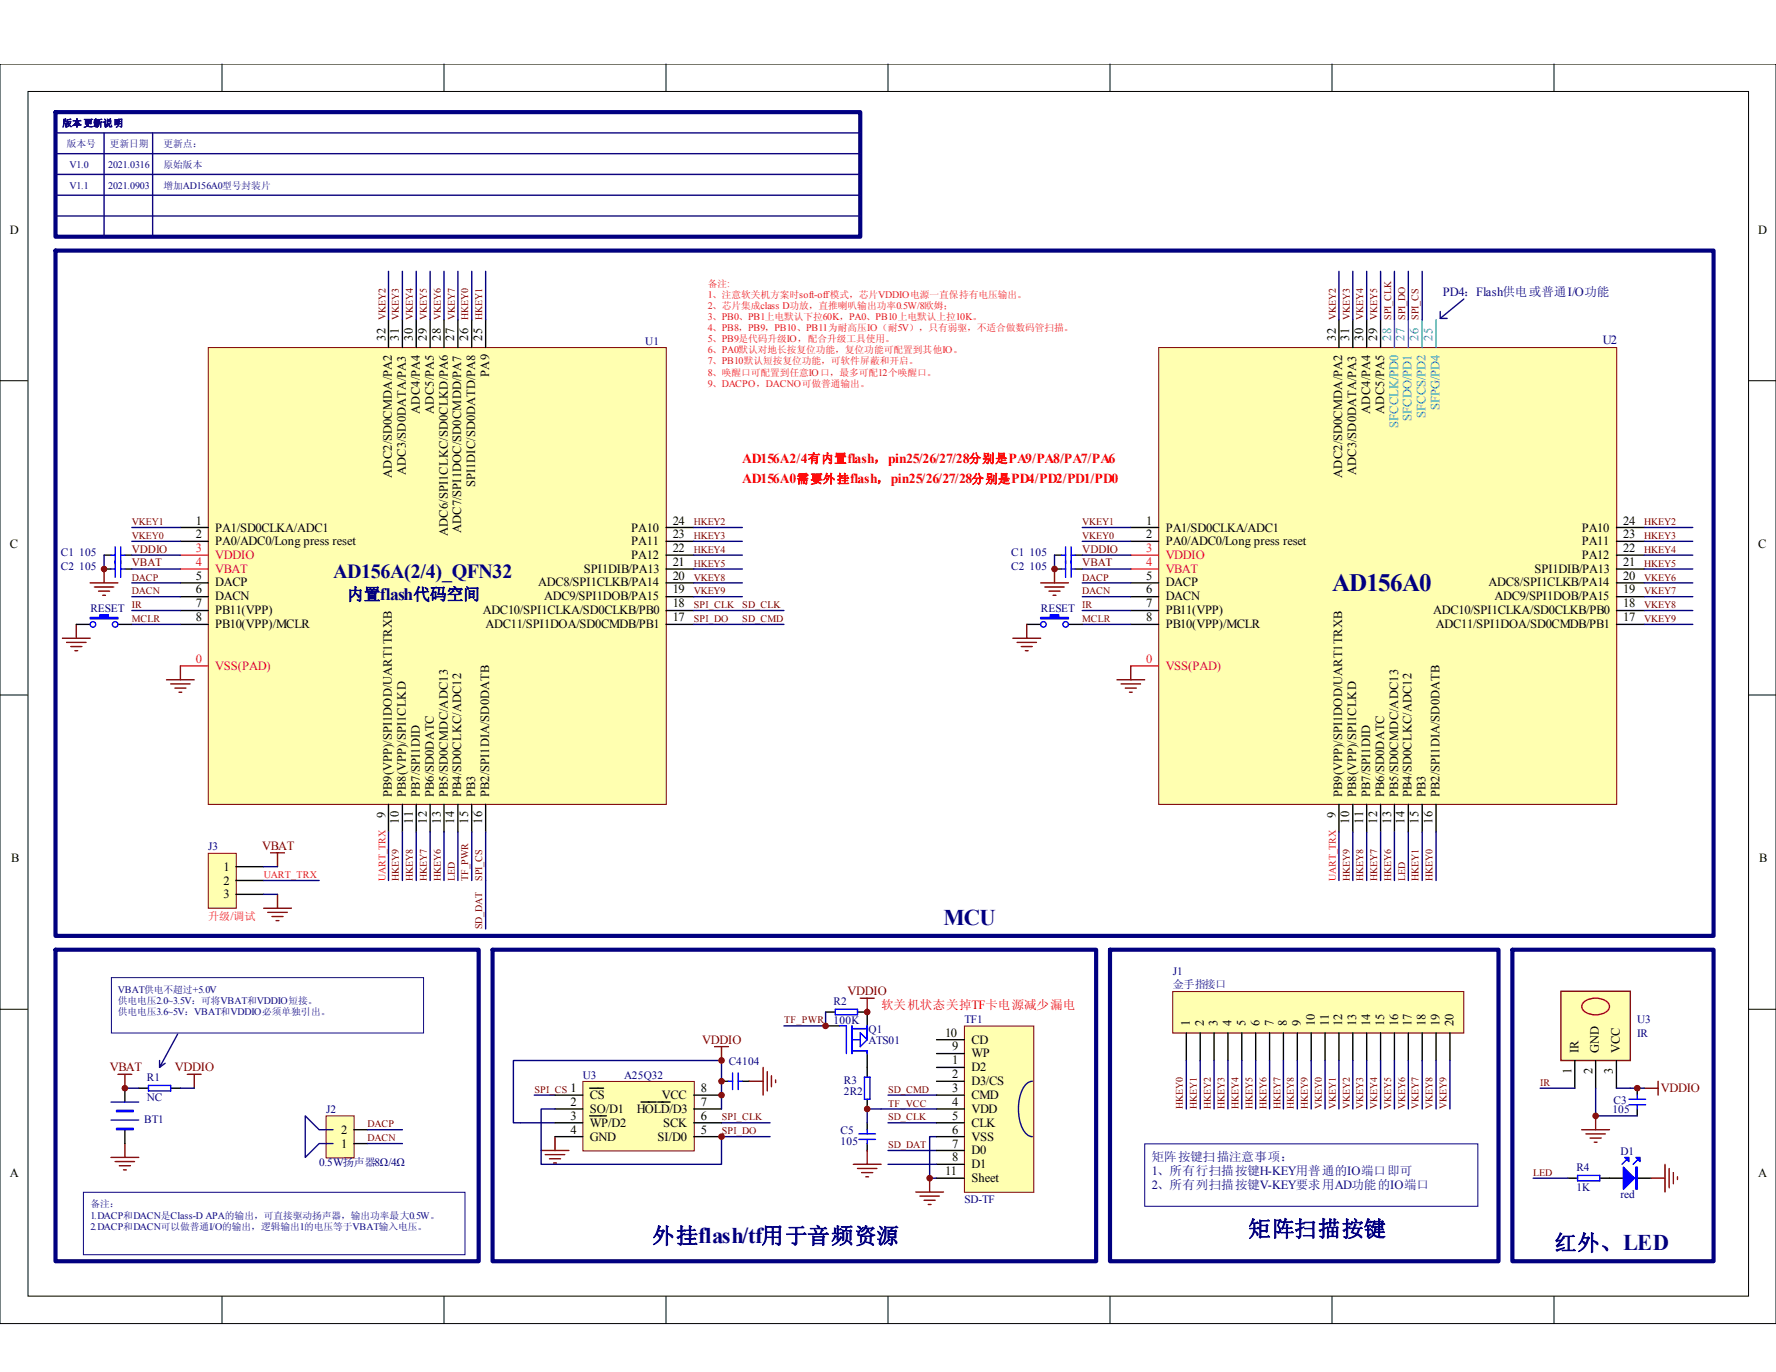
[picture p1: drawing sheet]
<svg xmlns="http://www.w3.org/2000/svg" width="279mm" height="216mm" viewBox="0 0 279 216" stroke-linecap="round" stroke-linejoin="round" font-family="sans-serif">
<defs><g id="words">
<text font-size="3.9" fill="#000080" x="209.5" y="93">AD156A0</text>
<g font-size="3.5" fill="#000080">
<text x="148.4" y="145.5">MCU</text>
<text x="102.6" y="195.7">外挂flash/tf用于音频资源</text>
<text x="196.4" y="194.6">矩阵扫描按键</text>
<text x="244.5" y="196.8">红外、LED</text>
</g>
<text font-size="3.1" fill="#000080" x="52.4" y="91">AD156A(2/4)_QFN32</text>
<text font-size="2.6" fill="#000080" x="54.6" y="94.4">内置flash代码空间</text>
<g font-size="2.2" fill="#f00">
<text x="116.8" y="76">AD156A0需要外挂flash，pin25/26/27/28分别是PD4/PD2/PD1/PD0</text>
<text x="116.8" y="72.8">AD156A2/4有内置flash，pin25/26/27/28分别是PA9/PA8/PA7/PA6</text>
</g>
<g font-size="2">
<text x="1.5" y="36.7">D</text>
<text x="276.6" y="36.7">D</text>
<text x="60.6" y="53.6" transform="rotate(-90 60.6 53.6)">32</text>
<text x="62.7" y="53.6" transform="rotate(-90 62.7 53.6)">31</text>
<text x="64.9" y="53.6" transform="rotate(-90 64.9 53.6)">30</text>
<text x="67.1" y="53.6" transform="rotate(-90 67.1 53.6)">29</text>
<text x="69.3" y="53.6" transform="rotate(-90 69.3 53.6)">28</text>
<text x="71.5" y="53.6" transform="rotate(-90 71.5 53.6)">27</text>
<text x="73.7" y="53.6" transform="rotate(-90 73.7 53.6)">26</text>
<text x="75.9" y="53.6" transform="rotate(-90 75.9 53.6)">25</text>
<text x="210.1" y="53.6" transform="rotate(-90 210.1 53.6)">32</text>
<text x="212.3" y="53.6" transform="rotate(-90 212.3 53.6)">31</text>
<text x="214.5" y="53.6" transform="rotate(-90 214.5 53.6)">30</text>
<text x="216.7" y="53.6" transform="rotate(-90 216.7 53.6)">29</text>
<text x="77" y="59.3" transform="rotate(-90 77 59.3)">PA9</text>
<text x="66" y="65.1" transform="rotate(-90 66 65.1)">ADC4/PA4</text>
<text x="68.2" y="65.1" transform="rotate(-90 68.2 65.1)">ADC5/PA5</text>
<text x="215.6" y="65.1" transform="rotate(-90 215.6 65.1)">ADC4/PA4</text>
<text x="217.8" y="65.1" transform="rotate(-90 217.8 65.1)">ADC5/PA5</text>
<text x="61.6" y="75.2" transform="rotate(-90 61.6 75.2)">ADC2/SD0CMDA/PA2</text>
<text x="63.8" y="74.8" transform="rotate(-90 63.8 74.8)">ADC3/SD0DATA/PA3</text>
<text x="74.8" y="76.7" transform="rotate(-90 74.8 76.7)">SPI1DIC/SD0DATD/PA8</text>
<text x="211.2" y="75.2" transform="rotate(-90 211.2 75.2)">ADC2/SD0CMDA/PA2</text>
<text x="213.4" y="74.8" transform="rotate(-90 213.4 74.8)">ADC3/SD0DATA/PA3</text>
<text x="30.8" y="82.5">1</text>
<text x="33.9" y="83.7">PA1/SD0CLKA/ADC1</text>
<text x="72.6" y="83.9" transform="rotate(-90 72.6 83.9)">ADC7/SPI1DOC/SD0CMDD/PA7</text>
<text x="99.3" y="83.7">PA10</text>
<text x="105.8" y="82.5">24</text>
<text x="180.3" y="82.5">1</text>
<text x="183.4" y="83.7">PA1/SD0CLKA/ADC1</text>
<text x="248.8" y="83.7">PA10</text>
<text x="255.4" y="82.5">24</text>
<text x="1.5" y="86.2">C</text>
<text x="30.8" y="84.7">2</text>
<text x="33.9" y="85.8">PA0/ADC0/Long press reset</text>
<text x="70.4" y="84.3" transform="rotate(-90 70.4 84.3)">ADC6/SPI1CLKC/SD0CLKD/PA6</text>
<text x="99.3" y="85.8">PA11</text>
<text x="99.3" y="88">PA12</text>
<text x="105.8" y="84.7">23</text>
<text x="105.8" y="86.9">22</text>
<text x="105.8" y="89.1">21</text>
<text x="180.3" y="84.7">2</text>
<text x="183.4" y="85.8">PA0/ADC0/Long press reset</text>
<text x="248.8" y="85.8">PA11</text>
<text x="248.8" y="88">PA12</text>
<text x="255.4" y="84.7">23</text>
<text x="255.4" y="86.9">22</text>
<text x="255.4" y="89.1">21</text>
<text x="276.6" y="86.2">C</text>
<text x="30.8" y="91.3">5</text>
<text x="30.8" y="93.4">6</text>
<text x="30.8" y="95.6">7</text>
<text x="33.9" y="92.3">DACP</text>
<text x="33.9" y="94.5">DACN</text>
<text x="84.7" y="92.3">ADC8/SPI1CLKB/PA14</text>
<text x="85.6" y="94.5">ADC9/SPI1DOB/PA15</text>
<text x="91.9" y="90.2">SPI1DIB/PA13</text>
<text x="105.8" y="91.3">20</text>
<text x="105.8" y="93.4">19</text>
<text x="105.8" y="95.6">18</text>
<text x="180.3" y="91.3">5</text>
<text x="180.3" y="93.4">6</text>
<text x="180.3" y="95.6">7</text>
<text x="183.4" y="92.3">DACP</text>
<text x="183.4" y="94.5">DACN</text>
<text x="234.2" y="92.3">ADC8/SPI1CLKB/PA14</text>
<text x="235.1" y="94.5">ADC9/SPI1DOB/PA15</text>
<text x="241.4" y="90.2">SPI1DIB/PA13</text>
<text x="255.4" y="91.3">20</text>
<text x="255.4" y="93.4">19</text>
<text x="255.4" y="95.6">18</text>
<text x="30.8" y="97.8">8</text>
<text x="33.9" y="98.9">PB10(VPP)/MCLR</text>
<text x="33.9" y="96.7">PB11(VPP)</text>
<text x="75.9" y="96.7">ADC10/SPI1CLKA/SD0CLKB/PB0</text>
<text x="76.4" y="98.9">ADC11/SPI1DOA/SD0CMDB/PB1</text>
<text x="105.8" y="97.8">17</text>
<text x="180.3" y="97.8">8</text>
<text x="183.4" y="98.9">PB10(VPP)/MCLR</text>
<text x="183.4" y="96.7">PB11(VPP)</text>
<text x="225.5" y="96.7">ADC10/SPI1CLKA/SD0CLKB/PB0</text>
<text x="225.9" y="98.9">ADC11/SPI1DOA/SD0CMDB/PB1</text>
<text x="255.4" y="97.8">17</text>
<text x="61.6" y="125.5" transform="rotate(-90 61.6 125.5)">PB9(VPP)/SPI1DOD/UART1TRXB</text>
<text x="63.8" y="125.5" transform="rotate(-90 63.8 125.5)">PB8(VPP)/SPI1CLKD</text>
<text x="66" y="125.5" transform="rotate(-90 66 125.5)">PB7/SPI1DID</text>
<text x="68.2" y="125.5" transform="rotate(-90 68.2 125.5)">PB6/SD0DATC</text>
<text x="70.4" y="125.5" transform="rotate(-90 70.4 125.5)">PB5/SD0CMDC/ADC13</text>
<text x="72.6" y="125.5" transform="rotate(-90 72.6 125.5)">PB4/SD0CLKC/ADC12</text>
<text x="74.8" y="125.5" transform="rotate(-90 74.8 125.5)">PB3</text>
<text x="77" y="125.5" transform="rotate(-90 77 125.5)">PB2/SPI1DIA/SD0DATB</text>
<text x="211.2" y="125.5" transform="rotate(-90 211.2 125.5)">PB9(VPP)/SPI1DOD/UART1TRXB</text>
<text x="213.4" y="125.5" transform="rotate(-90 213.4 125.5)">PB8(VPP)/SPI1CLKD</text>
<text x="215.6" y="125.5" transform="rotate(-90 215.6 125.5)">PB7/SPI1DID</text>
<text x="217.8" y="125.5" transform="rotate(-90 217.8 125.5)">PB6/SD0DATC</text>
<text x="220" y="125.5" transform="rotate(-90 220 125.5)">PB5/SD0CMDC/ADC13</text>
<text x="222.1" y="125.5" transform="rotate(-90 222.1 125.5)">PB4/SD0CLKC/ADC12</text>
<text x="224.3" y="125.5" transform="rotate(-90 224.3 125.5)">PB3</text>
<text x="226.5" y="125.5" transform="rotate(-90 226.5 125.5)">PB2/SPI1DIA/SD0DATB</text>
<text x="60.6" y="128.8" transform="rotate(-90 60.6 128.8)">9</text>
<text x="62.7" y="129.6" transform="rotate(-90 62.7 129.6)">10</text>
<text x="64.9" y="129.6" transform="rotate(-90 64.9 129.6)">11</text>
<text x="67.1" y="129.6" transform="rotate(-90 67.1 129.6)">12</text>
<text x="69.3" y="129.6" transform="rotate(-90 69.3 129.6)">13</text>
<text x="71.5" y="129.6" transform="rotate(-90 71.5 129.6)">14</text>
<text x="73.7" y="129.6" transform="rotate(-90 73.7 129.6)">15</text>
<text x="75.9" y="129.6" transform="rotate(-90 75.9 129.6)">16</text>
<text x="210.1" y="128.8" transform="rotate(-90 210.1 128.8)">9</text>
<text x="212.3" y="129.6" transform="rotate(-90 212.3 129.6)">10</text>
<text x="214.5" y="129.6" transform="rotate(-90 214.5 129.6)">11</text>
<text x="216.7" y="129.6" transform="rotate(-90 216.7 129.6)">12</text>
<text x="218.9" y="129.6" transform="rotate(-90 218.9 129.6)">13</text>
<text x="221" y="129.6" transform="rotate(-90 221 129.6)">14</text>
<text x="223.2" y="129.6" transform="rotate(-90 223.2 129.6)">15</text>
<text x="225.4" y="129.6" transform="rotate(-90 225.4 129.6)">16</text>
<text x="1.8" y="135.7">B</text>
<text x="35.1" y="137">1</text>
<text x="276.8" y="135.7">B</text>
<text x="35.1" y="139.2">2</text>
<text x="35.1" y="141.3">3</text>
<text x="187.2" y="161.5" transform="rotate(-90 187.2 161.5)">1</text>
<text x="189.4" y="161.5" transform="rotate(-90 189.4 161.5)">2</text>
<text x="191.5" y="161.5" transform="rotate(-90 191.5 161.5)">3</text>
<text x="193.7" y="161.5" transform="rotate(-90 193.7 161.5)">4</text>
<text x="195.9" y="161.5" transform="rotate(-90 195.9 161.5)">5</text>
<text x="198.1" y="161.5" transform="rotate(-90 198.1 161.5)">6</text>
<text x="200.3" y="161.5" transform="rotate(-90 200.3 161.5)">7</text>
<text x="202.4" y="161.5" transform="rotate(-90 202.4 161.5)">8</text>
<text x="204.6" y="161.5" transform="rotate(-90 204.6 161.5)">9</text>
<text x="206.8" y="161.5" transform="rotate(-90 206.8 161.5)">10</text>
<text x="209" y="161.5" transform="rotate(-90 209 161.5)">11</text>
<text x="211.2" y="161.5" transform="rotate(-90 211.2 161.5)">12</text>
<text x="213.4" y="161.5" transform="rotate(-90 213.4 161.5)">13</text>
<text x="215.6" y="161.5" transform="rotate(-90 215.6 161.5)">14</text>
<text x="217.8" y="161.5" transform="rotate(-90 217.8 161.5)">15</text>
<text x="220" y="161.5" transform="rotate(-90 220 161.5)">16</text>
<text x="222.1" y="161.5" transform="rotate(-90 222.1 161.5)">17</text>
<text x="224.3" y="161.5" transform="rotate(-90 224.3 161.5)">18</text>
<text x="226.5" y="161.5" transform="rotate(-90 226.5 161.5)">19</text>
<text x="228.7" y="161.5" transform="rotate(-90 228.7 161.5)">20</text>
<text x="148.7" y="163.2">10</text>
<text x="149.8" y="165.3">9</text>
<text x="149.8" y="167.5">1</text>
<text x="152.8" y="164.3">CD</text>
<text x="152.8" y="166.4">WP</text>
<text x="248.3" y="165.8" transform="rotate(-90 248.3 165.8)">IR</text>
<text x="251.5" y="165.8" transform="rotate(-90 251.5 165.8)">GND</text>
<text x="254.8" y="165.8" transform="rotate(-90 254.8 165.8)">VCC</text>
<text x="89.7" y="171.9">1</text>
<text x="89.7" y="174">2</text>
<text x="92.8" y="173">CS</text>
<text x="104.1" y="173">VCC</text>
<text x="110.2" y="174">7</text>
<text x="110.2" y="171.9">8</text>
<text x="149.8" y="174">4</text>
<text x="149.8" y="169.7">2</text>
<text x="149.8" y="171.9">3</text>
<text x="152.8" y="170.8">D3/CS</text>
<text x="152.8" y="173">CMD</text>
<text x="152.8" y="168.6">D2</text>
<text x="247.2" y="169.1" transform="rotate(-90 247.2 169.1)">1</text>
<text x="250.5" y="169.1" transform="rotate(-90 250.5 169.1)">2</text>
<text x="253.7" y="169.1" transform="rotate(-90 253.7 169.1)">3</text>
<text x="53.7" y="178.4">2</text>
<text x="89.7" y="176.2">3</text>
<text x="89.7" y="178.4">4</text>
<text x="92.8" y="175.1">SO/D1</text>
<text x="92.8" y="177.3">WP/D2</text>
<text x="92.8" y="179.5">GND</text>
<text x="100.2" y="175.1">HOLD/D3</text>
<text x="103.5" y="179.5">SI/D0</text>
<text x="104.3" y="177.3">SCK</text>
<text x="110.2" y="178.4">5</text>
<text x="110.2" y="176.2">6</text>
<text x="149.8" y="176.2">5</text>
<text x="149.8" y="178.4">6</text>
<text x="152.8" y="175.1">VDD</text>
<text x="152.8" y="177.3">CLK</text>
<text x="152.8" y="179.5">VSS</text>
<text x="1.5" y="185.2">A</text>
<text x="53.7" y="180.6">1</text>
<text x="148.7" y="184.9">11</text>
<text x="149.8" y="180.6">7</text>
<text x="149.8" y="182.7">8</text>
<text x="152.8" y="181.6">D0</text>
<text x="152.8" y="183.8">D1</text>
<text x="276.6" y="185.2">A</text>
<text x="152.8" y="186">Sheet</text>
</g>
<g font-size="2" fill="#11037f">
<text x="227" y="46.6">PD4：Flash供电或普通I/O功能</text>
<text x="181.2" y="182.7">矩阵按键扫描注意事项：</text>
<text x="181.2" y="184.9">1、所有行扫描按键H-KEY用普通的IO端口即可</text>
<text x="181.2" y="187.1">2、所有列扫描按键V-KEY要求用AD功能的IO端口</text>
</g>
<g font-size="2" fill="#009cca">
<text x="218.9" y="53.6" transform="rotate(-90 218.9 53.6)">28</text>
<text x="221" y="53.6" transform="rotate(-90 221 53.6)">27</text>
<text x="223.2" y="53.6" transform="rotate(-90 223.2 53.6)">26</text>
<text x="225.4" y="53.6" transform="rotate(-90 225.4 53.6)">25</text>
<text x="224.3" y="65.8" transform="rotate(-90 224.3 65.8)">SFCCS/PD2</text>
<text x="226.5" y="64.5" transform="rotate(-90 226.5 64.5)">SFPG/PD4</text>
<text x="220" y="67.3" transform="rotate(-90 220 67.3)">SFCCLK/PD0</text>
<text x="222.1" y="66.2" transform="rotate(-90 222.1 66.2)">SFCDO/PD1</text>
</g>
<text font-size="2" fill="#000080" x="252.1" y="54.2">U2</text>
<g font-size="2" fill="#ee0e22">
<text x="30.8" y="86.9">3</text>
<text x="30.8" y="89.1">4</text>
<text x="33.9" y="88">VDDIO</text>
<text x="180.3" y="86.9">3</text>
<text x="180.3" y="89.1">4</text>
<text x="183.4" y="88">VDDIO</text>
<text x="33.9" y="90.2">VBAT</text>
<text x="183.4" y="90.2">VBAT</text>
<text x="30.8" y="104.3">0</text>
<text x="33.9" y="105.4">VSS(PAD)</text>
<text x="180.3" y="104.3">0</text>
<text x="183.4" y="105.4">VSS(PAD)</text>
</g>
<g font-size="2" fill="#800000">
<text x="41.2" y="133.7">VBAT</text>
<text x="133.3" y="156.6">VDDIO</text>
<text x="110.5" y="164.3">VDDIO</text>
<text x="17.3" y="168.6">VBAT</text>
<text x="27.5" y="168.6">VDDIO</text>
<text x="261.3" y="171.9">VDDIO</text>
</g>
<text font-size="2" fill="#f00" x="138.6" y="158.8">软关机状态关掉TF卡电源减少漏电</text>
<g font-size="1.8" fill="#000080">
<text x="101.5" y="54.3">U1</text>
<text x="9.6" y="89.7">C2</text>
<text x="9.6" y="87.5">C1</text>
<text x="12.4" y="89.7">105</text>
<text x="12.4" y="87.5">105</text>
<text x="159.1" y="89.7">C2</text>
<text x="159.1" y="87.5">C1</text>
<text x="162" y="89.7">105</text>
<text x="162" y="87.5">105</text>
<text x="14.2" y="96.3">RESET</text>
<text x="163.7" y="96.3">RESET</text>
<text x="32.8" y="133.8">J3</text>
<text x="184.5" y="153.4">J1</text>
<text x="131.1" y="158.2">R2</text>
<text x="131.1" y="161.2">100K</text>
<text x="151.7" y="161">TF1</text>
<text x="257.6" y="161">U3</text>
<text x="114.6" y="167.6">C4104</text>
<text x="136.7" y="162.6">Q1</text>
<text x="136.7" y="164.3">ATS01</text>
<text x="257.6" y="163.2">IR</text>
<text x="23.1" y="170.2">R1</text>
<text x="23.1" y="173.2">NC</text>
<text x="91.7" y="169.8">U3</text>
<text x="98.2" y="169.8">A25Q32</text>
<text x="132.8" y="170.6">R3</text>
<text x="132.8" y="172.3">2R2</text>
<text x="253.8" y="173.7">C3</text>
<text x="22.7" y="176.7">BT1</text>
<text x="51.3" y="175.2">J2</text>
<text x="132.2" y="178.4">C5</text>
<text x="253.7" y="175.2">105</text>
<text x="50.2" y="183.5">0.5W扬声器8Ω/4Ω</text>
<text x="132.2" y="180.2">105</text>
<text x="248" y="184.3">R4</text>
<text x="254.9" y="181.7">D1</text>
<text x="151.7" y="189.3">SD-TF</text>
<text x="248" y="187.4">1K</text>
<text x="254.9" y="188.5">red</text>
</g>
<g font-size="1.8" fill="#800000">
<text x="20.7" y="89.1">VBAT</text>
<text x="20.7" y="87">VDDIO</text>
<text x="170.3" y="89.1">VBAT</text>
<text x="170.3" y="87">VDDIO</text>
</g>
<text font-size="1.7" fill="#ee0e22" x="32.8" y="144.7">升级/调试</text>
<text font-size="1.7" fill="#000080" x="184.5" y="155.5">金手指接口</text>
<g font-size="1.6" fill="#11037f">
<text x="10.9" y="26.4">V1.0</text>
<text x="10.9" y="29.7">V1.1</text>
<text x="17" y="26.4">2021.0316</text>
<text x="17" y="29.7">2021.0903</text>
<text x="18.5" y="156.3">VBAT供电不超过+5.0V</text>
<text x="14.2" y="191.8">1.DACP和DACN是Class-D APA的输出，可直接驱动扬声器，输出功率最大0.5W。</text>
<text x="14.2" y="193.5">2.DACP和DACN可以做普通I/O的输出，逻辑输出1的电压等于VBAT输入电压。</text>
</g>
<g font-size="1.6" fill="#ee0e22">
<text x="111.3" y="46.9">1、注意软关机方案时soft-off模式，芯片VDDIO电源一直保持有电压输出。</text>
<text x="111.3" y="48.6">2、芯片集成class D功放，直推喇叭输出功率0.5W/8欧姆；</text>
<text x="111.3" y="50.4">3、PB0、PB1上电默认下拉60K，PA0、PB10上电默认上拉10K。</text>
<text x="111.3" y="52.2">4、PB8，PB9，PB10、PB11为耐高压IO（耐5V），只有弱驱，不适合做数码管扫描。</text>
<text x="111.3" y="53.8">5、PB9是代码升级IO，配合升级工具使用。</text>
<text x="111.3" y="55.6">6、PA0默认对地长按复位功能，复位功能可配置到其他IO。</text>
<text x="111.3" y="57.3">7、PB10默认短按复位功能，可软件屏蔽和开启。</text>
<text x="111.3" y="59.1">8、唤醒口可配置到任意IO口，最多可配12个唤醒口。</text>
<text x="111.3" y="60.9">9、DACPO，DACNO可做普通输出。</text>
<text x="41.5" y="138.2">UART_TRX</text>
<text x="60.6" y="138.6" transform="rotate(-90 60.6 138.6)">UART_TRX</text>
<text x="210.1" y="138.6" transform="rotate(-90 210.1 138.6)">UART_TRX</text>
</g>
<g font-size="1.6" fill="#800000">
<text x="60.6" y="50.3" transform="rotate(-90 60.6 50.3)">VKEY2</text>
<text x="62.7" y="50.3" transform="rotate(-90 62.7 50.3)">VKEY3</text>
<text x="64.9" y="50.3" transform="rotate(-90 64.9 50.3)">VKEY4</text>
<text x="67.1" y="50.3" transform="rotate(-90 67.1 50.3)">VKEY5</text>
<text x="69.3" y="50.3" transform="rotate(-90 69.3 50.3)">VKEY6</text>
<text x="71.5" y="50.3" transform="rotate(-90 71.5 50.3)">VKEY7</text>
<text x="73.7" y="50.3" transform="rotate(-90 73.7 50.3)">HKEY0</text>
<text x="75.9" y="50.3" transform="rotate(-90 75.9 50.3)">HKEY1</text>
<text x="210.1" y="50.3" transform="rotate(-90 210.1 50.3)">VKEY2</text>
<text x="212.3" y="50.3" transform="rotate(-90 212.3 50.3)">VKEY3</text>
<text x="214.5" y="50.3" transform="rotate(-90 214.5 50.3)">VKEY4</text>
<text x="216.7" y="50.3" transform="rotate(-90 216.7 50.3)">VKEY5</text>
<text x="218.9" y="50.3" transform="rotate(-90 218.9 50.3)">SPI_CLK</text>
<text x="221.1" y="50.3" transform="rotate(-90 221.1 50.3)">SPI_DO</text>
<text x="223.2" y="50.3" transform="rotate(-90 223.2 50.3)">SPI_CS</text>
<text x="20.7" y="82.6">VKEY1</text>
<text x="109.1" y="82.6">HKEY2</text>
<text x="170.3" y="82.6">VKEY1</text>
<text x="258.7" y="82.6">HKEY2</text>
<text x="20.7" y="84.8">VKEY0</text>
<text x="109.1" y="84.8">HKEY3</text>
<text x="109.1" y="87">HKEY4</text>
<text x="109.1" y="89.2">HKEY5</text>
<text x="170.3" y="84.8">VKEY0</text>
<text x="258.7" y="84.8">HKEY3</text>
<text x="258.7" y="87">HKEY4</text>
<text x="258.7" y="89.2">HKEY5</text>
<text x="20.7" y="93.5">DACN</text>
<text x="20.7" y="91.4">DACP</text>
<text x="20.7" y="95.7">IR</text>
<text x="109.1" y="95.7">SPI_CLK</text>
<text x="109.1" y="91.4">VKEY8</text>
<text x="109.1" y="93.5">VKEY9</text>
<text x="116.8" y="95.7">SD_CLK</text>
<text x="170.3" y="93.5">DACN</text>
<text x="170.3" y="91.4">DACP</text>
<text x="170.3" y="95.7">IR</text>
<text x="258.7" y="91.4">VKEY6</text>
<text x="258.7" y="93.5">VKEY7</text>
<text x="258.7" y="95.7">VKEY8</text>
<text x="20.7" y="97.9">MCLR</text>
<text x="109.1" y="97.9">SPI_DO</text>
<text x="116.8" y="97.9">SD_CMD</text>
<text x="170.3" y="97.9">MCLR</text>
<text x="258.7" y="97.9">VKEY9</text>
<text x="62.7" y="138.6" transform="rotate(-90 62.7 138.6)">HKEY9</text>
<text x="64.9" y="138.6" transform="rotate(-90 64.9 138.6)">HKEY8</text>
<text x="67.1" y="138.6" transform="rotate(-90 67.1 138.6)">HKEY7</text>
<text x="69.3" y="138.6" transform="rotate(-90 69.3 138.6)">HKEY6</text>
<text x="71.5" y="138.6" transform="rotate(-90 71.5 138.6)">LED</text>
<text x="73.7" y="138.6" transform="rotate(-90 73.7 138.6)">TF_PWR</text>
<text x="75.9" y="138.6" transform="rotate(-90 75.9 138.6)">SPI_CS</text>
<text x="212.3" y="138.6" transform="rotate(-90 212.3 138.6)">HKEY9</text>
<text x="214.5" y="138.6" transform="rotate(-90 214.5 138.6)">HKEY8</text>
<text x="216.7" y="138.6" transform="rotate(-90 216.7 138.6)">HKEY7</text>
<text x="218.9" y="138.6" transform="rotate(-90 218.9 138.6)">HKEY6</text>
<text x="221.1" y="138.6" transform="rotate(-90 221.1 138.6)">LED</text>
<text x="223.2" y="138.6" transform="rotate(-90 223.2 138.6)">HKEY1</text>
<text x="225.4" y="138.6" transform="rotate(-90 225.4 138.6)">HKEY0</text>
<text x="75.9" y="146.2" transform="rotate(-90 75.9 146.2)">SD_DAT</text>
<text x="123.4" y="161">TF_PWR</text>
<text x="84.1" y="172">SPI_CS</text>
<text x="139.7" y="172">SD_CMD</text>
<text x="242.3" y="170.9">IR</text>
<text x="57.8" y="179.6">DACN</text>
<text x="57.8" y="177.4">DACP</text>
<text x="113.5" y="176.3">SPI_CLK</text>
<text x="113.5" y="178.5">SPI_DO</text>
<text x="139.7" y="176.3">SD_CLK</text>
<text x="139.7" y="174.2">TF_VCC</text>
<text x="186.1" y="174.5" transform="rotate(-90 186.1 174.5)">HKEY0</text>
<text x="188.3" y="174.5" transform="rotate(-90 188.3 174.5)">HKEY1</text>
<text x="190.5" y="174.5" transform="rotate(-90 190.5 174.5)">HKEY2</text>
<text x="192.6" y="174.5" transform="rotate(-90 192.6 174.5)">HKEY3</text>
<text x="194.8" y="174.5" transform="rotate(-90 194.8 174.5)">HKEY4</text>
<text x="197" y="174.5" transform="rotate(-90 197 174.5)">HKEY5</text>
<text x="199.2" y="174.5" transform="rotate(-90 199.2 174.5)">HKEY6</text>
<text x="201.4" y="174.5" transform="rotate(-90 201.4 174.5)">HKEY7</text>
<text x="203.5" y="174.5" transform="rotate(-90 203.5 174.5)">HKEY8</text>
<text x="205.7" y="174.5" transform="rotate(-90 205.7 174.5)">HKEY9</text>
<text x="207.9" y="174.5" transform="rotate(-90 207.9 174.5)">VKEY0</text>
<text x="210.1" y="174.5" transform="rotate(-90 210.1 174.5)">VKEY1</text>
<text x="212.3" y="174.5" transform="rotate(-90 212.3 174.5)">VKEY2</text>
<text x="214.5" y="174.5" transform="rotate(-90 214.5 174.5)">VKEY3</text>
<text x="216.7" y="174.5" transform="rotate(-90 216.7 174.5)">VKEY4</text>
<text x="218.9" y="174.5" transform="rotate(-90 218.9 174.5)">VKEY5</text>
<text x="221.1" y="174.5" transform="rotate(-90 221.1 174.5)">VKEY6</text>
<text x="223.2" y="174.5" transform="rotate(-90 223.2 174.5)">VKEY7</text>
<text x="225.4" y="174.5" transform="rotate(-90 225.4 174.5)">VKEY8</text>
<text x="227.6" y="174.5" transform="rotate(-90 227.6 174.5)">VKEY9</text>
<text x="139.7" y="180.7">SD_DAT</text>
<text x="241.2" y="185">LED</text>
</g>
<g font-size="1.5" fill="#11037f">
<text x="9.8" y="19.9">版本更新说明</text>
<text x="10.5" y="23.1">版本号</text>
<text x="17.3" y="23.1">更新日期</text>
<text x="25.7" y="23.1">更新点：</text>
<text x="25.7" y="26.4">原始版本</text>
<text x="25.7" y="29.7">增加AD156A0型号封装片</text>
<text x="18.5" y="158">供电电压2.0~3.5V：可将VBAT和VDDIO短接。</text>
<text x="18.5" y="159.8">供电电压3.6~5V：VBAT和VDDIO必须单独引出。</text>
<text x="14.2" y="190">备注：</text>
</g>
<text font-size="1.5" fill="#ee0e22" x="111.3" y="45.1">备注:</text>
</g></defs>
<g fill="none" stroke="#000" stroke-width=".16">
<path d="M0 10.1h279.4v198.2h-279.4zM4.4 14.4h270.7v189.6h-270.7zM34.9 10v4.4M69.8 10v4.4M104.8 10v4.4M139.7 10v4.4M174.6 10v4.4M209.5 10v4.4M244.5 10v4.4M0 59.9h4.4M275 59.9h4.4M0 109.4h4.4"/>
<path d="M275 109.4h4.4M0 158.8h4.4M275 158.8h4.4M34.9 203.9v4.4M69.8 203.9v4.4M104.8 203.9v4.4M139.7 203.9v4.4M174.6 203.9v4.4M209.5 203.9v4.4M244.5 203.9v4.4"/>
</g>
<path d="M8.7 39.4h260.9v107.9h-260.9zM77.5 149.5h94.9v49h-94.9z" fill="none" stroke="#000080" stroke-width=".65"/>
<path d="M180.1 180h52.4v9.8h-52.4z" fill="none" stroke="#11037f" stroke-width=".16"/>
<path d="M248.8 177.8h4.4M249.5 178.4h3.1M250.2 179.1h1.7M250.8 179.7h.4M251 175.6v2.2M258.7 171.2h2.1M260.8 170.1v2.2" fill="none" stroke="#800000" stroke-width=".22"/>
<path d="M245.6 156h10.9v10.9h-10.9z" fill-rule="evenodd" fill="#ffffb0" stroke="#800000" stroke-width=".22"/>
<path d="M247.8 166.9v4.3M251 166.9v4.3M254.3 166.9v4.3" fill="none" stroke="#000" stroke-width=".22"/>
<path d="M249.1 157.7a3.1 3.1 0 0 1 3.8 0 .94 .94 0 0 1-.3 1.6 2.88 2.88 0 0 1-3.7-.6l-.1-.3z" fill="none" stroke="#bf0000" stroke-width=".22"/>
<path d="M242.3 171.2h5.5M254.3 171.2h2.2" fill="none" stroke="#000080" stroke-width=".22"/>
<path d="M51.4 175.7h4.3v6.5h-4.3z" fill="#ffffb0"/>
<path d="M51.3 175.6h4.4v6.6h-4.4z" fill="none" stroke="#800000" stroke-width=".16"/>
<path d="M55.7 180h2.1M55.7 177.8h2.1M257.6 171.2v1.1M257.6 174.5v1.1" fill="none" stroke="#000" stroke-width=".22"/>
<path d="M256.3 173.9h2.6M256.3 173h2.6M257.6 172.3v.7M257.6 173.9v.6" fill="none" stroke="#00f" stroke-width=".22"/>
<path d="M57.8 177.8h5.5M57.8 180h5.5M81.9 176.7h5.4M84 172.3h3.3M113.5 176.7h7.6M113.5 178.9h7.6M251 171.2v4.4h6.6M256.5 171.2h2.2" fill="none" stroke="#000080" stroke-width=".22"/>
<path d="M87.3 178.9v2.1M112.4 164.7h2.2M113.5 164.7v2.2M85.1 181h4.4M85.8 181.7h3M86.4 182.4h1.8M87.1 183h.4" fill="none" stroke="#800000" stroke-width=".22"/>
<path d="M91.8 170.3h17.4v10.8h-17.4z" fill="#ffffb0"/>
<path d="M91.7 170.2h17.5v10.9h-17.5z" fill="none" stroke="#800000" stroke-width=".16"/>
<g fill="none" stroke="#000" stroke-width=".22">
<path d="M87.3 172.3h4.4M87.3 174.5h4.4M87.3 176.7h4.4M87.3 178.9h4.4M92.8 171.2h2.2M92.8 175.6h2.6M100.8 173.4h2.4M103.5 173.4h1.9M109.1 172.3h4.4M109.1 174.5h4.4M109.1 176.7h4.4M109.1 178.9h4.4"/>
<path d="M113.5 170.1h1.1M116.8 170.1h1.1"/>
</g>
<path d="M114.6 170.1h.7M115.3 168.8v2.7M116.1 170.1h.7M116.1 168.8v2.7" fill="none" stroke="#00f" stroke-width=".22"/>
<path d="M87.3 174.5h-2.2v8.7h28.4v-4.3M113.5 174.5v-7.6h-32.7v9.8h1.1M139.7 172.3h7.6M139.7 176.7h7.6M147.3 178.9h-1v6.5h1M139.7 181h7.6" fill="none" stroke="#000080" stroke-width=".22"/>
<g fill="none" stroke="#800000" stroke-width=".22">
<path d="M18.6 169.1h2.1M19.6 169.1v2.1M19.6 180v2.1M117.9 170.1h2.2M120.1 168v4.3M120.7 168.6v3.1M121.4 169.3v1.7M122 169.9v.5M17.5 182.1h4.3M18.1 182.8h3.1M18.8 183.4h1.7M19.4 184.1h.5"/>
<path d="M144.1 187.6h4.3M144.7 188.2h3.1M145.4 188.9h1.7M146 189.5h.5M146.3 185.4v2.2"/>
</g>
<path d="M151.8 161.5h10.8v26.1h-10.8z" fill="#ffffb0"/>
<path d="M151.7 161.5h10.9v26.1h-10.9z" fill="none" stroke="#800000" stroke-width=".16"/>
<g fill="none" stroke="#000" stroke-width=".22">
<path d="M129.9 159.3h1.5M134.9 159.3h1.5v2.1M19.6 171.2v2.2M19.6 177.8v2.2M129.9 161.4h2.2M136.4 165.8v3.7M136.4 173v1.5M136.4 176.7v1.1M136.4 180v1M147.3 163.6h4.4M147.3 174.5h4.4M147.3 176.7h4.4"/>
<path d="M147.3 178.9h4.4M147.3 170.1h4.4M147.3 172.3h4.4M147.3 165.8h4.4M147.3 168h4.4M147.3 181h4.4M147.3 183.2h4.4M147.3 185.4h4.4"/>
</g>
<path d="M162.4 170.2a1.91 1.91 0 0 0-1.5 1.2 7.5 7.5 0 0 0 .3 6.7l.8 .7 .4 .1" fill="none" stroke="#11037f" stroke-width=".22"/>
<path d="M138.6 174.5h8.7M139.7 183.2h7.6" fill="none" stroke="#000080" stroke-width=".22"/>
<path d="M135.3 157.1h2.2M136.4 157.1v2.2M134.2 183.2h4.4M134.9 183.9h3.1M135.6 184.5h1.7M136.2 185.2h.4M136.4 181v2.2" fill="none" stroke="#800000" stroke-width=".22"/>
<g fill="none" stroke="#00f" stroke-width=".22">
<path d="M131.4 158.8h3.5v.9h-3.5zM17.5 176.2h4.3M17.5 173.4h4.3M132.1 161.4h1.1v4.4M134 165.4h2.4v.4M134 161.4v4.4M134 161.9h2.4M134 163.6h1.3M135.1 179.3h2.6M135.1 178.4h2.6M135.3 162.5l1.1 1.1-1.1 1.1zM136 169.5h.9v3.5h-.9z"/>
<path d="M136.4 161.4v2.2M136.4 177.8v.6M136.4 179.3v.7"/>
</g>
<g fill="#00f" stroke="#00f" stroke-width=".22">
<path d="M18.3 174.7h2.7v.2h-2.7z" fill-rule="evenodd"/>
<path d="M18.3 177.6h2.7v.2h-2.7z" fill-rule="evenodd"/>
</g>
<path d="M32.9 54.8h71.9v71.8h-71.9z" fill="#ffffb0"/>
<path d="M32.8 54.7h72v71.9h-72z" fill="none" stroke="#800000" stroke-width=".16"/>
<g fill="none" stroke="#000" stroke-width=".22">
<path d="M61.1 50.3v4.4M63.3 50.3v4.4M65.5 50.3v4.4M67.7 50.3v4.4M69.8 50.3v4.4M72 50.3v4.4M74.2 50.3v4.4M76.4 50.3v4.4M12 98.3h2.2M16.4 87.4h1.1M16.4 89.5h1.1M18.6 98.3h2.1"/>
<path d="M19.6 87.4h1.1M19.6 89.5h1.1M28.4 85.2h4.3M28.4 83h4.3M28.4 91.7h4.3M28.4 93.9h4.3M28.4 96.1h4.3M28.4 98.3h4.3M104.8 85.2h4.3M104.8 83h4.3M104.8 91.7h4.3M104.8 93.9h4.3"/>
<path d="M104.8 87.4h4.3M104.8 89.5h4.3M104.8 96.1h4.3M104.8 98.3h4.3M61.1 126.6v4.3M63.3 126.6v4.3M65.5 126.6v4.3M67.7 126.6v4.3M69.8 126.6v4.3M72 126.6v4.3M74.2 126.6v4.3M76.4 126.6v4.3"/>
<path d="M21.8 171.2h1.6M26.8 171.2h1.6M246.7 185.4h1.5M251.7 185.4h3.7M257.6 185.4h2.2"/>
</g>
<path d="M28.4 87.4h4.3M28.4 89.5h4.3M28.4 104.8h4.3" fill="none" stroke="#ee0e22" stroke-width=".22"/>
<g fill="none" stroke="#000080" stroke-width=".22">
<path d="M61.1 42.7v7.6M63.3 42.7v7.6M65.5 42.7v7.6M67.7 42.7v7.6M69.8 42.7v7.6M72 42.7v7.6M74.2 42.7v7.6M76.4 42.7v7.6M16.4 87.4v2.1M20.7 87.4h7.7M20.7 89.5h7.7M20.7 91.7h7.7"/>
<path d="M20.7 93.9h7.7M20.7 96.1h7.7M20.7 98.3h7.7M20.7 85.2h7.7M20.7 83h7.7M109.1 87.4h7.7M109.1 89.5h7.7M109.1 91.7h7.7M109.1 93.9h7.7M109.1 96.1h14.2M109.1 98.3h14.2M109.1 85.2h7.7"/>
<path d="M109.1 83h7.7M61.1 130.9v7.7M63.3 130.9v7.7M65.5 130.9v7.7M67.7 130.9v7.7M69.8 130.9v7.7M72 130.9v7.7M74.2 130.9v7.7M76.4 130.9v15.3M129.9 159.3v2.1h-6.6M19.6 171.2h2.2M28.4 171.2h2.2"/>
<path d="M138.6 174.5h-2.2v2.2M241.2 185.4h5.5"/>
</g>
<g fill="none" stroke="#00f" stroke-width=".22">
<path d="M17.5 89.5h.6M17.5 87.4h.6M18.1 86.1v4.7M19 89.5h.6M19 86.1v4.7M19 87.4h.6M23.4 170.8h3.4v.9h-3.4zM248.2 185h3.5v.8h-3.5zM256 182.4l-.8 .8M257.8 182.4l-.9 .8"/>
<circle cx="14.6" cy="98.3" r=".44"/>
<circle cx="18.1" cy="98.3" r=".44"/>
</g>
<g fill="none" stroke="#800000" stroke-width=".22">
<path d="M12 98.3v2.1M14.2 91.7h4.4M14.8 92.4h3.1M15.5 93h1.7M16.2 93.7h.4M16.4 89.5v2.2M9.8 100.4h4.4M10.5 101.1h3M11.1 101.7h1.8M11.8 102.4h.4M26.2 107h4.4M26.8 107.6h3.1"/>
<path d="M27.5 108.3h1.8M28.2 108.9h.4M28.4 104.8v2.2M29.5 169.1h2.1M30.6 169.1v2.1M259.8 185.4h2.1M261.9 183.2v4.4M262.6 183.9v3M263.2 184.5v1.8M263.9 185.2v.4"/>
</g>
<path d="M26 167.3l-.9 .7M27.9 162.7l-2.8 5.3v-1.1M52.4 177.8h-2.2l-2.2-2.2v6.5l2.2-2.1h2.2" fill="none" stroke="#11037f" stroke-width=".22"/>
<path d="M13.1 187.6h60.1v9.8h-60.1z" fill="none" stroke="#11037f" stroke-width=".16"/>
<g fill="#00f" stroke="#00f" stroke-width=".22">
<path d="M257.4 182.1h.6v.7z"/>
<path d="M255.6 182.1h.7v.7z"/>
<path d="M255.4 183.7l1.7 1.7-1.7 1.7z"/>
<path d="M14.2 97.2h1.5v-.5h1.3v.5h1.6v.2h-4.4z" fill-rule="evenodd"/>
<path d="M257.4 183.7h.2v3.4h-.2z" fill-rule="evenodd"/>
</g>
<path d="M237.9 149.5h31.7v49h-31.7z" fill="none" stroke="#000080" stroke-width=".65"/>
<path d="M184.6 156.1h45.7v6.5h-45.7z" fill="#ffffb0"/>
<path d="M184.5 156h45.8v6.6h-45.8z" fill="none" stroke="#800000" stroke-width=".16"/>
<g fill="none" stroke="#000" stroke-width=".22">
<path d="M186.6 162.5v4.4M188.8 162.5v4.4M191 162.5v4.4M193.2 162.5v4.4M195.4 162.5v4.4M197.5 162.5v4.4M199.7 162.5v4.4M201.9 162.5v4.4M204.1 162.5v4.4M206.3 162.5v4.4M208.5 162.5v4.4M210.6 162.5v4.4"/>
<path d="M212.8 162.5v4.4M215 162.5v4.4M217.2 162.5v4.4M219.4 162.5v4.4M221.6 162.5v4.4M223.7 162.5v4.4M225.9 162.5v4.4M228.1 162.5v4.4"/>
</g>
<g fill="none" stroke="#000080" stroke-width=".22">
<path d="M186.6 166.9v7.6M188.8 166.9v7.6M191 166.9v7.6M193.2 166.9v7.6M195.4 166.9v7.6M197.5 166.9v7.6M199.7 166.9v7.6M201.9 166.9v7.6M204.1 166.9v7.6M206.3 166.9v7.6M208.5 166.9v7.6M210.6 166.9v7.6"/>
<path d="M212.8 166.9v7.6M215 166.9v7.6M217.2 166.9v7.6M219.4 166.9v7.6M221.6 166.9v7.6M223.7 166.9v7.6M225.9 166.9v7.6M228.1 166.9v7.6"/>
</g>
<path d="M174.6 149.5h61.1v49h-61.1z" fill="none" stroke="#000080" stroke-width=".65"/>
<path d="M32.9 134.4h4.3v8.5h-4.3z" fill="#ffffb0"/>
<path d="M32.8 134.3h4.4v8.6h-4.4z" fill="none" stroke="#800000" stroke-width=".16"/>
<path d="M37.1 136.4h4.4M37.1 138.6h4.4M37.1 140.7h4.4" fill="none" stroke="#000" stroke-width=".22"/>
<path d="M42.6 134.2h2.1M43.7 134.2v2.2M41.5 142.9h4.3M42.1 143.6h3.1M42.8 144.2h1.7M43.4 144.9h.5M43.7 140.7v2.2" fill="none" stroke="#800000" stroke-width=".22"/>
<path d="M41.5 138.6h8.7M41.5 136.4h2.2M41.5 140.7h2.2" fill="none" stroke="#000080" stroke-width=".22"/>
<path d="M182.4 54.8h71.9v71.8h-71.9z" fill="#ffffb0"/>
<path d="M182.3 54.7h72v71.9h-72z" fill="none" stroke="#800000" stroke-width=".16"/>
<g fill="none" stroke="#000" stroke-width=".22">
<path d="M210.6 50.3v4.4M212.8 50.3v4.4M215 50.3v4.4M217.2 50.3v4.4M161.5 98.3h2.2M165.9 87.4h1.1M165.9 89.5h1.1M168.1 98.3h2.2M169.2 87.4h1.1M169.2 89.5h1.1M177.9 85.2h4.4M177.9 83h4.4"/>
<path d="M177.9 91.7h4.4M177.9 93.9h4.4M177.9 96.1h4.4M177.9 98.3h4.4M254.3 85.2h4.4M254.3 83h4.4M254.3 91.7h4.4M254.3 93.9h4.4M254.3 87.4h4.4M254.3 89.5h4.4M254.3 96.1h4.4M254.3 98.3h4.4"/>
<path d="M210.6 126.6v4.3M212.8 126.6v4.3M215 126.6v4.3M217.2 126.6v4.3M219.4 126.6v4.3M221.6 126.6v4.3M223.7 126.6v4.3M225.9 126.6v4.3"/>
</g>
<path d="M219.4 50.3v4.4M221.6 50.3v4.4M223.7 50.3v4.4M225.9 50.3v4.4" fill="none" stroke="#009cca" stroke-width=".22"/>
<path d="M177.9 87.4h4.4M177.9 89.5h4.4M177.9 104.8h4.4" fill="none" stroke="#ee0e22" stroke-width=".22"/>
<g fill="none" stroke="#00f" stroke-width=".22">
<path d="M167 89.5h.6M167 87.4h.6M167.6 86.1v4.7M168.5 89.5h.7M168.5 86.1v4.7M168.5 87.4h.7"/>
<circle cx="164.2" cy="98.3" r=".44"/>
<circle cx="167.6" cy="98.3" r=".44"/>
</g>
<g fill="none" stroke="#000080" stroke-width=".22">
<path d="M210.6 42.7v7.6M212.8 42.7v7.6M215 42.7v7.6M217.2 42.7v7.6M219.4 42.7v7.6M221.6 42.7v7.6M223.7 42.7v7.6M165.9 87.4v2.1M170.3 87.4h7.6M170.3 89.5h7.6M170.3 91.7h7.6M170.3 93.9h7.6"/>
<path d="M170.3 96.1h7.6M170.3 98.3h7.6M170.3 85.2h7.6M170.3 83h7.6M258.7 87.4h7.6M258.7 89.5h7.6M258.7 91.7h7.6M258.7 93.9h7.6M258.7 96.1h7.6M258.7 98.3h7.6M258.7 85.2h7.6M258.7 83h7.6"/>
<path d="M210.6 130.9v7.7M212.8 130.9v7.7M215 130.9v7.7M217.2 130.9v7.7M219.4 130.9v7.7M221.6 130.9v7.7M223.7 130.9v7.7M225.9 130.9v7.7"/>
</g>
<g fill="none" stroke="#800000" stroke-width=".22">
<path d="M161.5 98.3v2.1M163.7 91.7h4.4M164.4 92.4h3M165 93h1.8M165.7 93.7h.4M165.9 89.5v2.2M159.3 100.4h4.4M160 101.1h3.1M160.7 101.7h1.7M161.3 102.4h.4M175.7 107h4.4M176.4 107.6h3"/>
<path d="M177 108.3h1.8M177.7 108.9h.4M177.9 104.8v2.2"/>
</g>
<path d="M163.7 97.2h1.5v-.5h1.3v.5h1.6v.2h-4.4z" fill-rule="evenodd" fill="#00f" stroke="#00f" stroke-width=".22"/>
<g fill="#800000" stroke="#800000" stroke-width=".16">
<circle cx="251" cy="175.6" r=".44"/>
<circle cx="257.6" cy="171.2" r=".44"/>
<circle cx="113.5" cy="178.9" r=".44"/>
<circle cx="113.5" cy="166.9" r=".44"/>
<circle cx="113.5" cy="172.3" r=".44"/>
<circle cx="113.5" cy="170.1" r=".44"/>
<circle cx="146.2" cy="185.4" r=".44"/>
<circle cx="136.4" cy="159.3" r=".44"/>
<circle cx="129.9" cy="161.4" r=".44"/>
<circle cx="136.4" cy="174.5" r=".44"/>
<circle cx="19.6" cy="171.2" r=".44"/>
<circle cx="165.9" cy="89.5" r=".44"/>
<circle cx="16.4" cy="89.5" r=".44"/>
</g>
<path d="M8.7 17.6h126.6v19.7h-126.6zM8.7 149.5h66.6v49h-66.6z" fill="none" stroke="#000080" stroke-width=".65"/>
<path d="M17.5 153.8h49.1v8.8h-49.1z" fill="none" stroke="#11037f" stroke-width=".16"/>
<path d="M8.7 20.9h126.6M8.7 24.2h126.6M8.7 27.4h126.6M8.7 30.7h126.6M8.7 34h126.6M16.4 20.9v16.4M24 20.9v16.4M226.6 50.1h1.1M230.3 47.1l-3.7 3v-1.1" fill="none" stroke="#11037f" stroke-width=".22"/>
<use href="#words"/>
</svg>
